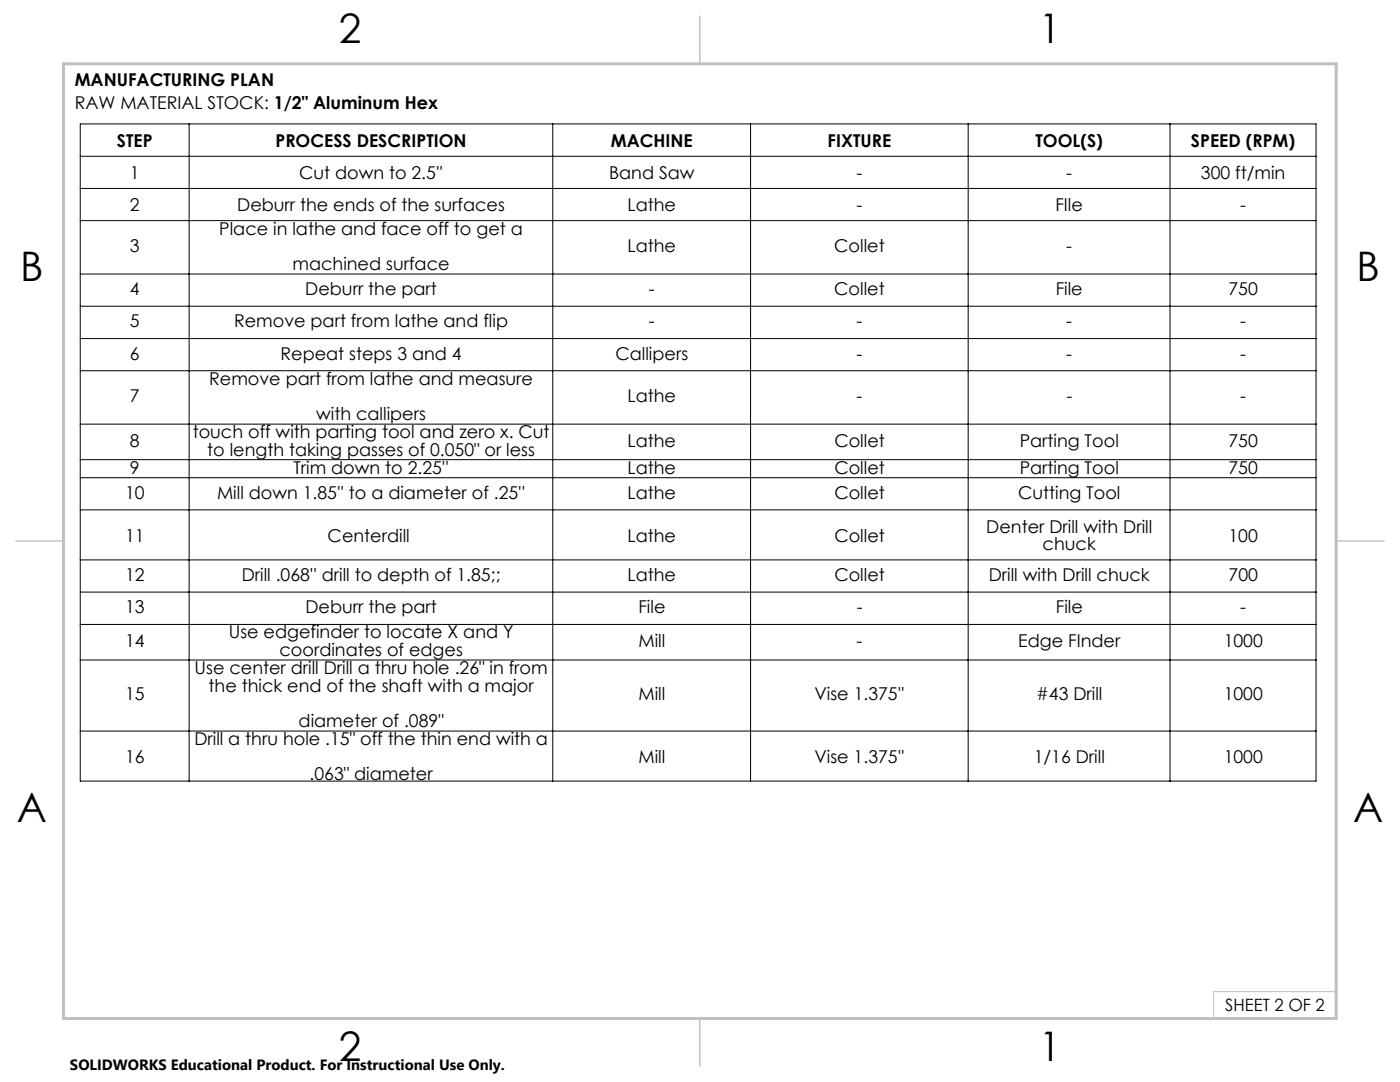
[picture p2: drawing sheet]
<svg xmlns="http://www.w3.org/2000/svg" width="279mm" height="216mm" viewBox="0 0 279 216" stroke-linecap="round" stroke-linejoin="round" font-family="sans-serif">
<defs><g id="words">
<g font-size="8.1">
<text x="67.6" y="8.5">2</text>
<text x="207.3" y="8.5">1</text>
<text x="4" y="56.1">B</text>
<text x="270.7" y="56.1">B</text>
<text x="3.3" y="164.1">A</text>
<text x="270" y="164.1">A</text>
<text x="67.6" y="211.7">2</text>
<text x="207.3" y="211.7">1</text>
</g>
<g font-size="3.5">
<text x="14.9" y="17.2">MANUFACTURING PLAN</text>
<text x="14.9" y="21.7">RAW MATERIAL STOCK: 1/2&quot; Aluminum Hex</text>
<text x="23.3" y="29.3">STEP</text>
<text x="55" y="29.3">PROCESS DESCRIPTION</text>
<text x="121.9" y="29.3">MACHINE</text>
<text x="165.2" y="29.3">FIXTURE</text>
<text x="206.6" y="29.3">TOOL(S)</text>
<text x="237.7" y="29.3">SPEED (RPM)</text>
<text x="25.9" y="35.7">1</text>
<text x="59.7" y="35.7">Cut down to 2.5''</text>
<text x="121.5" y="35.7">Band Saw</text>
<text x="170.9" y="35.7">-</text>
<text x="212.8" y="35.7">-</text>
<text x="239.7" y="35.7">300 ft/min</text>
<text x="25.9" y="42.1">2</text>
<text x="43.8" y="46.8">Place in lathe and face off to get a</text>
<text x="47.3" y="42.1">Deburr the ends of the surfaces</text>
<text x="125.2" y="42.1">Lathe</text>
<text x="170.9" y="42.1">-</text>
<text x="210.6" y="42.1">FIle</text>
<text x="247.5" y="42.1">-</text>
<text x="25.9" y="50.3">3</text>
<text x="58.4" y="53.9">machined surface</text>
<text x="125.2" y="50.3">Lathe</text>
<text x="166.5" y="50.3">Collet</text>
<text x="212.8" y="50.3">-</text>
<text x="25.9" y="58.9">4</text>
<text x="60.9" y="58.9">Deburr the part</text>
<text x="129.5" y="58.9">-</text>
<text x="166.5" y="58.9">Collet</text>
<text x="210.7" y="58.9">File</text>
<text x="245.2" y="58.9">750</text>
<text x="25.9" y="65.3">5</text>
<text x="46.7" y="65.3">Remove part from lathe and flip</text>
<text x="129.5" y="65.3">-</text>
<text x="170.9" y="65.3">-</text>
<text x="212.8" y="65.3">-</text>
<text x="247.5" y="65.3">-</text>
<text x="25.9" y="71.7">6</text>
<text x="56" y="71.7">Repeat steps 3 and 4</text>
<text x="122.8" y="71.7">Callipers</text>
<text x="171" y="71.7">-</text>
<text x="212.8" y="71.7">-</text>
<text x="247.5" y="71.7">-</text>
<text x="41.7" y="76.8">Remove part from lathe and measure</text>
<text x="25.9" y="80.3">7</text>
<text x="63.1" y="83.8">with callipers</text>
<text x="125.3" y="80.3">Lathe</text>
<text x="171" y="80.3">-</text>
<text x="212.8" y="80.3">-</text>
<text x="247.5" y="80.3">-</text>
<text x="25.9" y="89.2">8</text>
<text x="38.5" y="87.4">touch off with parting tool and zero x. Cut</text>
<text x="125.3" y="89.2">Lathe</text>
<text x="166.5" y="89.2">Collet</text>
<text x="203.5" y="89.2">Parting Tool</text>
<text x="245.2" y="89.2">750</text>
<text x="25.9" y="94.5">9</text>
<text x="41.4" y="90.9">to length taking passes of 0.050&quot; or less</text>
<text x="58.5" y="94.5">Trim down to 2.25''</text>
<text x="125.3" y="94.5">Lathe</text>
<text x="166.5" y="94.5">Collet</text>
<text x="203.5" y="94.5">Parting Tool</text>
<text x="245.2" y="94.5">750</text>
<text x="25" y="99.5">10</text>
<text x="43.3" y="99.5">Mill down 1.85'' to a diameter of .25''</text>
<text x="125.3" y="99.5">Lathe</text>
<text x="166.5" y="99.5">Collet</text>
<text x="203.2" y="99.5">Cutting Tool</text>
<text x="196.8" y="106.3">Denter Drill with Drill</text>
<text x="25" y="108.1">11</text>
<text x="65.4" y="108.1">Centerdill</text>
<text x="125.3" y="108.1">Lathe</text>
<text x="166.5" y="108.1">Collet</text>
<text x="208.1" y="109.8">chuck</text>
<text x="245.2" y="108.1">100</text>
<text x="25" y="115.9">12</text>
<text x="48.2" y="115.9">Drill .068'' drill to depth of 1.85;;</text>
<text x="125.3" y="115.9">Lathe</text>
<text x="166.5" y="115.9">Collet</text>
<text x="197.3" y="115.9">Drill with Drill chuck</text>
<text x="245.2" y="115.9">700</text>
<text x="25" y="122.4">13</text>
<text x="60.9" y="122.4">Deburr the part</text>
<text x="127.4" y="122.4">File</text>
<text x="171" y="122.4">-</text>
<text x="210.7" y="122.4">File</text>
<text x="247.5" y="122.4">-</text>
<text x="25" y="129.1">14</text>
<text x="45.7" y="127.4">Use edgefinder to locate X and Y</text>
<text x="55.8" y="130.9">coordinates of edges</text>
<text x="127.4" y="129.1">Mill</text>
<text x="171" y="129.1">-</text>
<text x="203.2" y="129.1">Edge FInder</text>
<text x="244.2" y="129.1">1000</text>
<text x="38.8" y="134.5">Use center drill Drill a thru hole .26&quot; in from</text>
<text x="25" y="139.8">15</text>
<text x="41.6" y="138">the thick end of the shaft with a major</text>
<text x="127.4" y="139.8">Mill</text>
<text x="162.6" y="139.8">Vise 1.375''</text>
<text x="206.8" y="139.8">#43 Drill</text>
<text x="244.2" y="139.8">1000</text>
<text x="38.8" y="148.6">Drill a thru hole .15&quot; off the thin end with a</text>
<text x="59.6" y="145.1">diameter of .089&quot;</text>
<text x="25" y="152.2">16</text>
<text x="61.8" y="155.7">.063&quot; diameter</text>
<text x="127.4" y="152.2">Mill</text>
<text x="162.5" y="152.2">Vise 1.375''</text>
<text x="206.3" y="152.2">1/16 Drill</text>
<text x="244.2" y="152.2">1000</text>
</g>
<text font-size="3.4" x="244.5" y="201.7">SHEET 2 OF 2</text>
<text font-size="3" x="14" y="213.5">SOLIDWORKS Educational Product. For Instructional Use Only.</text>
</g></defs>
<g fill="none" stroke="#000" stroke-width=".2">
<path d="M16 24.7h246.6v131.2h-246.6zM16 31.2h246.6M16 37.6h246.6M37.7 24.7v131.2M110.3 24.7v131.2M149.8 24.7v131.2M193.2 24.7v131.2M233.5 24.7v131.2M16 44h246.6M16 54.7h246.6M16 61.1h246.6M16 67.6h246.6"/>
<path d="M16 74h246.6M16 84.6h246.6M16 91.7h246.6M16 95.3h246.6M16 101.7h246.6M16 111.7h246.6M16 118.1h246.6M16 124.6h246.6M16 131.7h246.6M16 145.9h246.6"/>
</g>
<path d="M266.7 153.3v49.9h-240M266.7 197.9h-24.5v5.3" fill="none" stroke="#c0c0c0" stroke-width=".2"/>
<path d="M139.7 3.2v9.5M3.1 107.9h9.6M266.7 107.9h9.5M139.7 203.2v9.6" fill="none" stroke="#c0c0c0" stroke-width=".3"/>
<path d="M12.7 12.7h254v190.5h-254z" fill="none" stroke="#c0c0c0" stroke-width=".6"/>
<use href="#words"/>
</svg>
